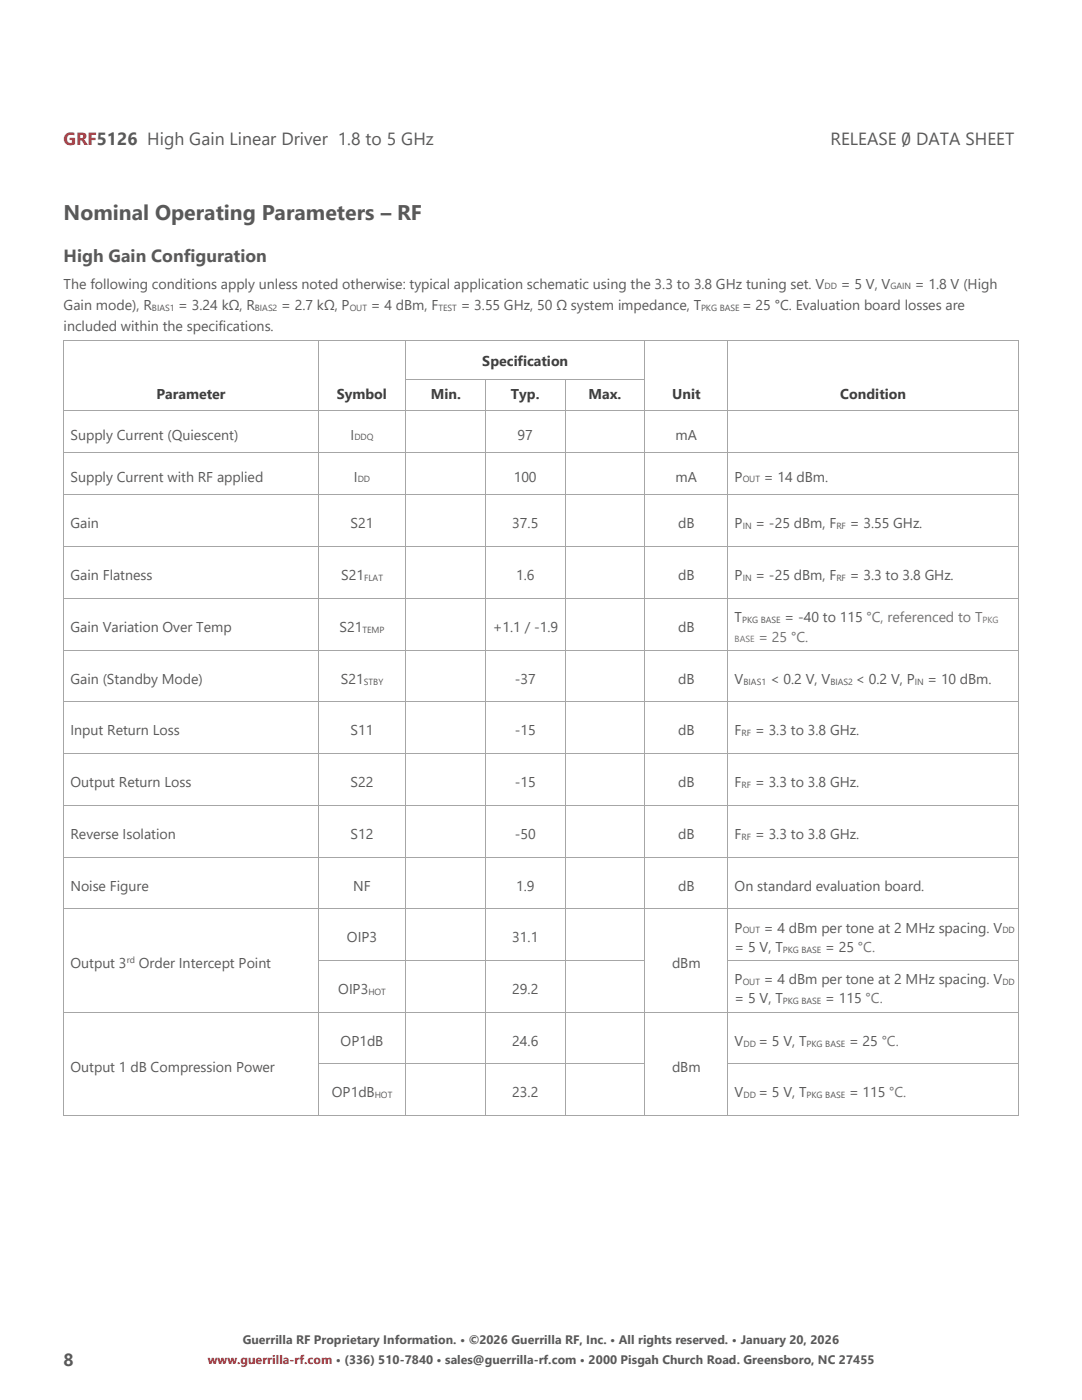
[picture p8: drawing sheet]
<svg xmlns="http://www.w3.org/2000/svg" width="216mm" height="279mm" viewBox="0 0 216 279" stroke-linecap="round" stroke-linejoin="round" font-family="sans-serif">
<defs><g id="words">
<text font-size="4.2" fill="#595959" x="12.7" y="43.8">Nominal Operating Parameters – RF</text>
<text font-size="3.5" fill="#d81f2c" x="12.7" y="28.9">GRF5126 High Gain Linear Driver 1.8 to 5 GHz</text>
<g font-size="3.5" fill="#595959">
<text x="165.7" y="28.9">RELEASE 0 DATA SHEET</text>
<text x="180.2" y="28.9">/</text>
<text x="12.7" y="52.3">High Gain Configuration</text>
<text x="12.7" y="272.6">8</text>
</g>
<g font-size="2.8" fill="#595959">
<text x="12.7" y="57.6">The following conditions apply unless noted otherwise: typical application schematic using the 3.3 to 3.8 GHz tuning set. V</text>
<text x="167.8" y="57.6">= 5 V, V</text>
<text x="182.5" y="57.6">= 1.8 V (High</text>
<text x="12.7" y="61.8">Gain mode), R</text>
<text x="35.6" y="61.8">= 3.24 kΩ, R</text>
<text x="56.1" y="61.8">= 2.7 kΩ, P</text>
<text x="74" y="61.8">= 4 dBm, F</text>
<text x="91.9" y="61.8">= 3.55 GHz, 50 Ω system impedance, T</text>
<text x="148.1" y="61.8">= 25 °C. Evaluation board losses are</text>
<text x="12.7" y="66">included within the specifications.</text>
<text x="14.1" y="87.7">Supply Current (Quiescent)</text>
<text x="70" y="87.7">I</text>
<text x="103.3" y="87.7">97</text>
<text x="134.8" y="87.7">mA</text>
<text x="14.1" y="96.1">Supply Current with RF applied</text>
<text x="70.6" y="96.1">I</text>
<text x="102.5" y="96.1">100</text>
<text x="134.8" y="96.1">mA</text>
<text x="146.6" y="96.1">P</text>
<text x="152.4" y="96.1">= 14 dBm.</text>
<text x="14.1" y="105.5">Gain</text>
<text x="70" y="105.5">S21</text>
<text x="102.2" y="105.5">37.5</text>
<text x="135.3" y="105.5">dB</text>
<text x="146.6" y="105.5">P</text>
<text x="150.7" y="105.5">= -25 dBm, F</text>
<text x="169.6" y="105.5">= 3.55 GHz.</text>
<text x="14.1" y="115.8">Gain Flatness</text>
<text x="68.1" y="115.8">S21</text>
<text x="103" y="115.8">1.6</text>
<text x="135.3" y="115.8">dB</text>
<text x="146.6" y="115.8">P</text>
<text x="150.7" y="115.8">= -25 dBm, F</text>
<text x="169.6" y="115.8">= 3.3 to 3.8 GHz.</text>
<text x="146.6" y="124.2">T</text>
<text x="156.5" y="124.2">= -40 to 115 °C, referenced to T</text>
<text x="14.1" y="126.1">Gain Variation Over Temp</text>
<text x="67.7" y="126.1">S21</text>
<text x="98.3" y="126.1">+1.1 / -1.9</text>
<text x="135.3" y="126.1">dB</text>
<text x="14.1" y="136.5">Gain (Standby Mode)</text>
<text x="68" y="136.5">S21</text>
<text x="102.7" y="136.5">-37</text>
<text x="135.3" y="136.5">dB</text>
<text x="146.6" y="136.5">V</text>
<text x="153.7" y="136.5">&lt; 0.2 V, V</text>
<text x="170.7" y="136.5">&lt; 0.2 V, P</text>
<text x="185.1" y="136.5">= 10 dBm.</text>
<text x="14.1" y="146.7">Input Return Loss</text>
<text x="70" y="146.7">S11</text>
<text x="102.7" y="146.7">-15</text>
<text x="135.3" y="146.7">dB</text>
<text x="146.6" y="146.7">F</text>
<text x="150.7" y="146.7">= 3.3 to 3.8 GHz.</text>
<text x="14.1" y="157.1">Output Return Loss</text>
<text x="70" y="157.1">S22</text>
<text x="102.7" y="157.1">-15</text>
<text x="135.3" y="157.1">dB</text>
<text x="146.6" y="157.1">F</text>
<text x="150.7" y="157.1">= 3.3 to 3.8 GHz.</text>
<text x="14.1" y="167.4">Reverse Isolation</text>
<text x="70" y="167.4">S12</text>
<text x="102.7" y="167.4">-50</text>
<text x="135.3" y="167.4">dB</text>
<text x="146.6" y="167.4">F</text>
<text x="150.7" y="167.4">= 3.3 to 3.8 GHz.</text>
<text x="14.1" y="177.7">Noise Figure</text>
<text x="70.5" y="177.7">NF</text>
<text x="103" y="177.7">1.9</text>
<text x="135.3" y="177.7">dB</text>
<text x="146.6" y="177.7">On standard evaluation board.</text>
<text x="69.2" y="188">OIP3</text>
<text x="102.2" y="188">31.1</text>
<text x="146.6" y="186.1">P</text>
<text x="146.6" y="190">= 5 V, T</text>
<text x="152.4" y="186.1">= 4 dBm per tone at 2 MHz spacing. V</text>
<text x="164.7" y="190">= 25 °C.</text>
<text x="14.1" y="193.2">Output 3</text>
<text x="27.7" y="193.2">Order Intercept Point</text>
<text x="134.1" y="193.2">dBm</text>
<text x="146.6" y="196.4">P</text>
<text x="152.4" y="196.4">= 4 dBm per tone at 2 MHz spacing. V</text>
<text x="67.5" y="198.4">OIP3</text>
<text x="102.2" y="198.4">29.2</text>
<text x="146.6" y="200.3">= 5 V, T</text>
<text x="164.7" y="200.3">= 115 °C.</text>
<text x="68" y="208.7">OP1dB</text>
<text x="102.2" y="208.7">24.6</text>
<text x="146.6" y="208.7">V</text>
<text x="151.3" y="208.7">= 5 V, T</text>
<text x="169.4" y="208.7">= 25 °C.</text>
<text x="14.1" y="213.9">Output 1 dB Compression Power</text>
<text x="134.1" y="213.9">dBm</text>
<text x="66.2" y="219">OP1dB</text>
<text x="102.2" y="219">23.2</text>
<text x="146.6" y="219">V</text>
<text x="151.3" y="219">= 5 V, T</text>
<text x="169.4" y="219">= 115 °C.</text>
</g>
<g font-size="2.8" fill="#3f3f3f">
<text x="96.2" y="73.1">Specification</text>
<text x="31.2" y="79.6">Parameter</text>
<text x="67.2" y="79.6">Symbol</text>
<text x="86" y="79.6">Min.</text>
<text x="102" y="79.6">Typ.</text>
<text x="117.4" y="79.6">Max.</text>
<text x="134.1" y="79.6">Unit</text>
<text x="167.7" y="79.6">Condition</text>
</g>
<text font-size="2.8" fill="#767171" x="151.3" y="128">= 25 °C.</text>
<text font-size="2.5" fill="#595959" x="48.4" y="268.3">Guerrilla RF Proprietary Information. • ©2026 Guerrilla RF, Inc. • All rights reserved. • January 20, 2026</text>
<text font-size="2.5" fill="#d81f2c" x="41.5" y="272.2">www.guerrilla-rf.com • (336) 510-7840 • sales@guerrilla-rf.com • 2000 Pisgah Church Road. Greensboro, NC 27455</text>
<g font-size="1.8" fill="#595959">
<text x="164.5" y="57.7">DD</text>
<text x="177.7" y="57.7">GAIN</text>
<text x="30.3" y="62">BIAS1</text>
<text x="50.8" y="62">BIAS2</text>
<text x="69.8" y="62">OUT</text>
<text x="87.5" y="62">TEST</text>
<text x="139.9" y="62">PKG BASE</text>
<text x="70.7" y="87.9">DDQ</text>
<text x="71.4" y="96.3">DD</text>
<text x="148.2" y="96.3">OUT</text>
<text x="148.2" y="105.6">IN</text>
<text x="166.9" y="105.6">RF</text>
<text x="72.7" y="116">FLAT</text>
<text x="148.2" y="116">IN</text>
<text x="166.9" y="116">RF</text>
<text x="148.1" y="124.4">PKG BASE</text>
<text x="72.3" y="126.3">TEMP</text>
<text x="72.6" y="136.6">STBY</text>
<text x="148.4" y="136.6">BIAS1</text>
<text x="165.7" y="136.6">BIAS2</text>
<text x="182.5" y="136.6">IN</text>
<text x="148" y="146.9">RF</text>
<text x="148" y="157.3">RF</text>
<text x="148" y="167.6">RF</text>
<text x="148.2" y="186.3">OUT</text>
<text x="156.2" y="190.1">PKG BASE</text>
<text x="200" y="186.3">DD</text>
<text x="25.3" y="192.1">rd</text>
<text x="148.2" y="196.6">OUT</text>
<text x="200" y="196.6">DD</text>
<text x="73.5" y="198.5">HOT</text>
<text x="156.2" y="200.4">PKG BASE</text>
<text x="148.4" y="208.9">DD</text>
<text x="160.9" y="208.9">PKG BASE</text>
<text x="74.8" y="219.2">HOT</text>
<text x="148.4" y="219.2">DD</text>
<text x="160.9" y="219.2">PKG BASE</text>
</g>
<g font-size="1.8" fill="#767171">
<text x="196" y="124.4">PKG</text>
<text x="146.6" y="128.2">BASE</text>
</g>
</g></defs>
<g fill="#a6a6a6">
<path d="M12.6 68h.2v.1h-.2z" fill-rule="evenodd"/>
<path d="M12.6 68h.2v.1h-.2z" fill-rule="evenodd"/>
</g>
<path d="M12.8 68h50.6" fill="none" stroke="#a6a6a6" stroke-width=".2"/>
<path d="M63.4 68h.2v.1h-.2z" fill-rule="evenodd" fill="#a6a6a6"/>
<path d="M63.6 68h17.3" fill="none" stroke="#a6a6a6" stroke-width=".2"/>
<path d="M80.9 68h.2v.1h-.2z" fill-rule="evenodd" fill="#a6a6a6"/>
<path d="M81.1 68h47.4" fill="none" stroke="#a6a6a6" stroke-width=".2"/>
<path d="M128.5 68h.2v.1h-.2z" fill-rule="evenodd" fill="#a6a6a6"/>
<path d="M128.7 68h16.4" fill="none" stroke="#a6a6a6" stroke-width=".2"/>
<path d="M145.1 68h.2v.1h-.2z" fill-rule="evenodd" fill="#a6a6a6"/>
<path d="M145.3 68h57.8" fill="none" stroke="#a6a6a6" stroke-width=".2"/>
<g fill="#a6a6a6">
<path d="M203.2 68h.1v.1h-.1z" fill-rule="evenodd"/>
<path d="M203.2 68h.1v.1h-.1z" fill-rule="evenodd"/>
</g>
<path d="M12.7 68.1v7.5M63.5 68.1v7.5M81 68.1v7.5M128.6 68.1v7.5M145.2 68.1v7.5M203.2 68.1v7.5" fill="none" stroke="#a6a6a6" stroke-width=".2"/>
<g fill="#a6a6a6">
<path d="M12.6 75.6h.2v.1h-.2z" fill-rule="evenodd"/>
<path d="M63.4 75.6h.2v.1h-.2z" fill-rule="evenodd"/>
<path d="M80.9 75.6h.2v.1h-.2z" fill-rule="evenodd"/>
</g>
<path d="M81.1 75.7h15.7" fill="none" stroke="#a6a6a6" stroke-width=".2"/>
<path d="M96.8 75.6h.2v.1h-.2z" fill-rule="evenodd" fill="#a6a6a6"/>
<path d="M97 75.7h15.7" fill="none" stroke="#a6a6a6" stroke-width=".2"/>
<path d="M112.7 75.6h.1v.1h-.1z" fill-rule="evenodd" fill="#a6a6a6"/>
<path d="M112.8 75.7h15.8" fill="none" stroke="#a6a6a6" stroke-width=".2"/>
<g fill="#a6a6a6">
<path d="M128.5 75.6h.2v.1h-.2z" fill-rule="evenodd"/>
<path d="M145.1 75.6h.2v.1h-.2z" fill-rule="evenodd"/>
<path d="M203.2 75.6h.1v.1h-.1z" fill-rule="evenodd"/>
</g>
<path d="M12.7 75.7v6.2M63.5 75.7v6.2M81 75.7v6.2M96.9 75.7v6.2M112.8 75.7v6.2M128.6 75.7v6.2M145.2 75.7v6.2M203.2 75.7v6.2" fill="none" stroke="#a6a6a6" stroke-width=".2"/>
<path d="M12.6 81.9h.2v.2h-.2z" fill-rule="evenodd" fill="#a6a6a6"/>
<path d="M12.8 82h50.6" fill="none" stroke="#a6a6a6" stroke-width=".2"/>
<path d="M63.4 81.9h.2v.2h-.2z" fill-rule="evenodd" fill="#a6a6a6"/>
<path d="M63.6 82h17.3" fill="none" stroke="#a6a6a6" stroke-width=".2"/>
<path d="M80.9 81.9h.2v.2h-.2z" fill-rule="evenodd" fill="#a6a6a6"/>
<path d="M81.1 82h15.7" fill="none" stroke="#a6a6a6" stroke-width=".2"/>
<path d="M96.8 81.9h.2v.2h-.2z" fill-rule="evenodd" fill="#a6a6a6"/>
<path d="M97 82h15.7" fill="none" stroke="#a6a6a6" stroke-width=".2"/>
<path d="M112.7 81.9h.1v.2h-.1z" fill-rule="evenodd" fill="#a6a6a6"/>
<path d="M112.8 82h15.8" fill="none" stroke="#a6a6a6" stroke-width=".2"/>
<path d="M128.5 81.9h.2v.2h-.2z" fill-rule="evenodd" fill="#a6a6a6"/>
<path d="M128.7 82h16.4" fill="none" stroke="#a6a6a6" stroke-width=".2"/>
<path d="M145.1 81.9h.2v.2h-.2z" fill-rule="evenodd" fill="#a6a6a6"/>
<path d="M145.3 82h57.8" fill="none" stroke="#a6a6a6" stroke-width=".2"/>
<path d="M203.2 81.9h.1v.2h-.1z" fill-rule="evenodd" fill="#a6a6a6"/>
<path d="M12.7 82.1v8.2M63.5 82.1v8.2M81 82.1v8.2M96.9 82.1v8.2M112.8 82.1v8.2M128.6 82.1v8.2M145.2 82.1v8.2M203.2 82.1v8.2" fill="none" stroke="#a6a6a6" stroke-width=".2"/>
<path d="M12.6 90.3h.2v.2h-.2z" fill-rule="evenodd" fill="#a6a6a6"/>
<path d="M12.8 90.4h50.6" fill="none" stroke="#a6a6a6" stroke-width=".2"/>
<path d="M63.4 90.3h.2v.2h-.2z" fill-rule="evenodd" fill="#a6a6a6"/>
<path d="M63.6 90.4h17.3" fill="none" stroke="#a6a6a6" stroke-width=".2"/>
<path d="M80.9 90.3h.2v.2h-.2z" fill-rule="evenodd" fill="#a6a6a6"/>
<path d="M81.1 90.4h15.7" fill="none" stroke="#a6a6a6" stroke-width=".2"/>
<path d="M96.8 90.3h.2v.2h-.2z" fill-rule="evenodd" fill="#a6a6a6"/>
<path d="M97 90.4h15.7" fill="none" stroke="#a6a6a6" stroke-width=".2"/>
<path d="M112.7 90.3h.1v.2h-.1z" fill-rule="evenodd" fill="#a6a6a6"/>
<path d="M112.8 90.4h15.8" fill="none" stroke="#a6a6a6" stroke-width=".2"/>
<path d="M128.5 90.3h.2v.2h-.2z" fill-rule="evenodd" fill="#a6a6a6"/>
<path d="M128.7 90.4h16.4" fill="none" stroke="#a6a6a6" stroke-width=".2"/>
<path d="M145.1 90.3h.2v.2h-.2z" fill-rule="evenodd" fill="#a6a6a6"/>
<path d="M145.3 90.4h57.8" fill="none" stroke="#a6a6a6" stroke-width=".2"/>
<path d="M203.2 90.3h.1v.2h-.1z" fill-rule="evenodd" fill="#a6a6a6"/>
<path d="M12.7 90.5v8.2M63.5 90.5v8.2M81 90.5v8.2M96.9 90.5v8.2M112.8 90.5v8.2M128.6 90.5v8.2M145.2 90.5v8.2M203.2 90.5v8.2" fill="none" stroke="#a6a6a6" stroke-width=".2"/>
<path d="M12.6 98.7h.2v.2h-.2z" fill-rule="evenodd" fill="#a6a6a6"/>
<path d="M12.8 98.8h50.6" fill="none" stroke="#a6a6a6" stroke-width=".2"/>
<path d="M63.4 98.7h.2v.2h-.2z" fill-rule="evenodd" fill="#a6a6a6"/>
<path d="M63.6 98.8h17.3" fill="none" stroke="#a6a6a6" stroke-width=".2"/>
<path d="M80.9 98.7h.2v.2h-.2z" fill-rule="evenodd" fill="#a6a6a6"/>
<path d="M81.1 98.8h15.7" fill="none" stroke="#a6a6a6" stroke-width=".2"/>
<path d="M96.8 98.7h.2v.2h-.2z" fill-rule="evenodd" fill="#a6a6a6"/>
<path d="M97 98.8h15.7" fill="none" stroke="#a6a6a6" stroke-width=".2"/>
<path d="M112.7 98.7h.1v.2h-.1z" fill-rule="evenodd" fill="#a6a6a6"/>
<path d="M112.8 98.8h15.8" fill="none" stroke="#a6a6a6" stroke-width=".2"/>
<path d="M128.5 98.7h.2v.2h-.2z" fill-rule="evenodd" fill="#a6a6a6"/>
<path d="M128.7 98.8h16.4" fill="none" stroke="#a6a6a6" stroke-width=".2"/>
<path d="M145.1 98.7h.2v.2h-.2z" fill-rule="evenodd" fill="#a6a6a6"/>
<path d="M145.3 98.8h57.8" fill="none" stroke="#a6a6a6" stroke-width=".2"/>
<path d="M203.2 98.7h.1v.2h-.1z" fill-rule="evenodd" fill="#a6a6a6"/>
<path d="M12.7 98.9v10.1M63.5 98.9v10.1M81 98.9v10.1M96.9 98.9v10.1M112.8 98.9v10.1M128.6 98.9v10.1M145.2 98.9v10.1M203.2 98.9v10.1" fill="none" stroke="#a6a6a6" stroke-width=".2"/>
<path d="M12.6 109h.2v.2h-.2z" fill-rule="evenodd" fill="#a6a6a6"/>
<path d="M12.8 109.1h50.6" fill="none" stroke="#a6a6a6" stroke-width=".2"/>
<path d="M63.4 109h.2v.2h-.2z" fill-rule="evenodd" fill="#a6a6a6"/>
<path d="M63.6 109.1h17.3" fill="none" stroke="#a6a6a6" stroke-width=".2"/>
<path d="M80.9 109h.2v.2h-.2z" fill-rule="evenodd" fill="#a6a6a6"/>
<path d="M81.1 109.1h15.7" fill="none" stroke="#a6a6a6" stroke-width=".2"/>
<path d="M96.8 109h.2v.2h-.2z" fill-rule="evenodd" fill="#a6a6a6"/>
<path d="M97 109.1h15.7" fill="none" stroke="#a6a6a6" stroke-width=".2"/>
<path d="M112.7 109h.1v.2h-.1z" fill-rule="evenodd" fill="#a6a6a6"/>
<path d="M112.8 109.1h15.8" fill="none" stroke="#a6a6a6" stroke-width=".2"/>
<path d="M128.5 109h.2v.2h-.2z" fill-rule="evenodd" fill="#a6a6a6"/>
<path d="M128.7 109.1h16.4" fill="none" stroke="#a6a6a6" stroke-width=".2"/>
<path d="M145.1 109h.2v.2h-.2z" fill-rule="evenodd" fill="#a6a6a6"/>
<path d="M145.3 109.1h57.8" fill="none" stroke="#a6a6a6" stroke-width=".2"/>
<path d="M203.2 109h.1v.2h-.1z" fill-rule="evenodd" fill="#a6a6a6"/>
<path d="M12.7 109.2v10.2M63.5 109.2v10.2M81 109.2v10.2M96.9 109.2v10.2M112.8 109.2v10.2M128.6 109.2v10.2M145.2 109.2v10.2M203.2 109.2v10.2" fill="none" stroke="#a6a6a6" stroke-width=".2"/>
<path d="M12.6 119.4h.2v.1h-.2z" fill-rule="evenodd" fill="#a6a6a6"/>
<path d="M12.8 119.4h50.6" fill="none" stroke="#a6a6a6" stroke-width=".2"/>
<path d="M63.4 119.4h.2v.1h-.2z" fill-rule="evenodd" fill="#a6a6a6"/>
<path d="M63.6 119.4h17.3" fill="none" stroke="#a6a6a6" stroke-width=".2"/>
<path d="M80.9 119.4h.2v.1h-.2z" fill-rule="evenodd" fill="#a6a6a6"/>
<path d="M81.1 119.4h15.7" fill="none" stroke="#a6a6a6" stroke-width=".2"/>
<path d="M96.8 119.4h.2v.1h-.2z" fill-rule="evenodd" fill="#a6a6a6"/>
<path d="M97 119.4h15.7" fill="none" stroke="#a6a6a6" stroke-width=".2"/>
<path d="M112.7 119.4h.1v.1h-.1z" fill-rule="evenodd" fill="#a6a6a6"/>
<path d="M112.8 119.4h15.8" fill="none" stroke="#a6a6a6" stroke-width=".2"/>
<path d="M128.5 119.4h.2v.1h-.2z" fill-rule="evenodd" fill="#a6a6a6"/>
<path d="M128.7 119.4h16.4" fill="none" stroke="#a6a6a6" stroke-width=".2"/>
<path d="M145.1 119.4h.2v.1h-.2z" fill-rule="evenodd" fill="#a6a6a6"/>
<path d="M145.3 119.4h57.8" fill="none" stroke="#a6a6a6" stroke-width=".2"/>
<path d="M203.2 119.4h.1v.1h-.1z" fill-rule="evenodd" fill="#a6a6a6"/>
<path d="M12.7 119.5v10.2M63.5 119.5v10.2M81 119.5v10.2M96.9 119.5v10.2M112.8 119.5v10.2M128.6 119.5v10.2M145.2 119.5v10.2M203.2 119.5v10.2" fill="none" stroke="#a6a6a6" stroke-width=".2"/>
<path d="M12.6 129.7h.2v.2h-.2z" fill-rule="evenodd" fill="#a6a6a6"/>
<path d="M12.8 129.8h50.6" fill="none" stroke="#a6a6a6" stroke-width=".2"/>
<path d="M63.4 129.7h.2v.2h-.2z" fill-rule="evenodd" fill="#a6a6a6"/>
<path d="M63.6 129.8h17.3" fill="none" stroke="#a6a6a6" stroke-width=".2"/>
<path d="M80.9 129.7h.2v.2h-.2z" fill-rule="evenodd" fill="#a6a6a6"/>
<path d="M81.1 129.8h15.7" fill="none" stroke="#a6a6a6" stroke-width=".2"/>
<path d="M96.8 129.7h.2v.2h-.2z" fill-rule="evenodd" fill="#a6a6a6"/>
<path d="M97 129.8h15.7" fill="none" stroke="#a6a6a6" stroke-width=".2"/>
<path d="M112.7 129.7h.1v.2h-.1z" fill-rule="evenodd" fill="#a6a6a6"/>
<path d="M112.8 129.8h15.8" fill="none" stroke="#a6a6a6" stroke-width=".2"/>
<path d="M128.5 129.7h.2v.2h-.2z" fill-rule="evenodd" fill="#a6a6a6"/>
<path d="M128.7 129.8h16.4" fill="none" stroke="#a6a6a6" stroke-width=".2"/>
<path d="M145.1 129.7h.2v.2h-.2z" fill-rule="evenodd" fill="#a6a6a6"/>
<path d="M145.3 129.8h57.8" fill="none" stroke="#a6a6a6" stroke-width=".2"/>
<path d="M203.2 129.7h.1v.2h-.1z" fill-rule="evenodd" fill="#a6a6a6"/>
<path d="M12.7 129.9v10.1M63.5 129.9v10.1M81 129.9v10.1M96.9 129.9v10.1M112.8 129.9v10.1M128.6 129.9v10.1M145.2 129.9v10.1M203.2 129.9v10.1" fill="none" stroke="#a6a6a6" stroke-width=".2"/>
<path d="M12.6 140h.2v.1h-.2z" fill-rule="evenodd" fill="#a6a6a6"/>
<path d="M12.8 140.1h50.6" fill="none" stroke="#a6a6a6" stroke-width=".2"/>
<path d="M63.4 140h.2v.1h-.2z" fill-rule="evenodd" fill="#a6a6a6"/>
<path d="M63.6 140.1h17.3" fill="none" stroke="#a6a6a6" stroke-width=".2"/>
<path d="M80.9 140h.2v.1h-.2z" fill-rule="evenodd" fill="#a6a6a6"/>
<path d="M81.1 140.1h15.7" fill="none" stroke="#a6a6a6" stroke-width=".2"/>
<path d="M96.8 140h.2v.1h-.2z" fill-rule="evenodd" fill="#a6a6a6"/>
<path d="M97 140.1h15.7" fill="none" stroke="#a6a6a6" stroke-width=".2"/>
<path d="M112.7 140h.1v.1h-.1z" fill-rule="evenodd" fill="#a6a6a6"/>
<path d="M112.8 140.1h15.8" fill="none" stroke="#a6a6a6" stroke-width=".2"/>
<path d="M128.5 140h.2v.1h-.2z" fill-rule="evenodd" fill="#a6a6a6"/>
<path d="M128.7 140.1h16.4" fill="none" stroke="#a6a6a6" stroke-width=".2"/>
<path d="M145.1 140h.2v.1h-.2z" fill-rule="evenodd" fill="#a6a6a6"/>
<path d="M145.3 140.1h57.8" fill="none" stroke="#a6a6a6" stroke-width=".2"/>
<path d="M203.2 140h.1v.1h-.1z" fill-rule="evenodd" fill="#a6a6a6"/>
<path d="M12.7 140.1v10.2M63.5 140.1v10.2M81 140.1v10.2M96.9 140.1v10.2M112.8 140.1v10.2M128.6 140.1v10.2M145.2 140.1v10.2M203.2 140.1v10.2" fill="none" stroke="#a6a6a6" stroke-width=".2"/>
<path d="M12.6 150.3h.2v.2h-.2z" fill-rule="evenodd" fill="#a6a6a6"/>
<path d="M12.8 150.4h50.6" fill="none" stroke="#a6a6a6" stroke-width=".2"/>
<path d="M63.4 150.3h.2v.2h-.2z" fill-rule="evenodd" fill="#a6a6a6"/>
<path d="M63.6 150.4h17.3" fill="none" stroke="#a6a6a6" stroke-width=".2"/>
<path d="M80.9 150.3h.2v.2h-.2z" fill-rule="evenodd" fill="#a6a6a6"/>
<path d="M81.1 150.4h15.7" fill="none" stroke="#a6a6a6" stroke-width=".2"/>
<path d="M96.8 150.3h.2v.2h-.2z" fill-rule="evenodd" fill="#a6a6a6"/>
<path d="M97 150.4h15.7" fill="none" stroke="#a6a6a6" stroke-width=".2"/>
<path d="M112.7 150.3h.1v.2h-.1z" fill-rule="evenodd" fill="#a6a6a6"/>
<path d="M112.8 150.4h15.8" fill="none" stroke="#a6a6a6" stroke-width=".2"/>
<path d="M128.5 150.3h.2v.2h-.2z" fill-rule="evenodd" fill="#a6a6a6"/>
<path d="M128.7 150.4h16.4" fill="none" stroke="#a6a6a6" stroke-width=".2"/>
<path d="M145.1 150.3h.2v.2h-.2z" fill-rule="evenodd" fill="#a6a6a6"/>
<path d="M145.3 150.4h57.8" fill="none" stroke="#a6a6a6" stroke-width=".2"/>
<path d="M203.2 150.3h.1v.2h-.1z" fill-rule="evenodd" fill="#a6a6a6"/>
<path d="M12.7 150.5v10.1M63.5 150.5v10.1M81 150.5v10.1M96.9 150.5v10.1M112.8 150.5v10.1M128.6 150.5v10.1M145.2 150.5v10.1M203.2 150.5v10.1" fill="none" stroke="#a6a6a6" stroke-width=".2"/>
<path d="M12.6 160.6h.2v.2h-.2z" fill-rule="evenodd" fill="#a6a6a6"/>
<path d="M12.8 160.7h50.6" fill="none" stroke="#a6a6a6" stroke-width=".2"/>
<path d="M63.4 160.6h.2v.2h-.2z" fill-rule="evenodd" fill="#a6a6a6"/>
<path d="M63.6 160.7h17.3" fill="none" stroke="#a6a6a6" stroke-width=".2"/>
<path d="M80.9 160.6h.2v.2h-.2z" fill-rule="evenodd" fill="#a6a6a6"/>
<path d="M81.1 160.7h15.7" fill="none" stroke="#a6a6a6" stroke-width=".2"/>
<path d="M96.8 160.6h.2v.2h-.2z" fill-rule="evenodd" fill="#a6a6a6"/>
<path d="M97 160.7h15.7" fill="none" stroke="#a6a6a6" stroke-width=".2"/>
<path d="M112.7 160.6h.1v.2h-.1z" fill-rule="evenodd" fill="#a6a6a6"/>
<path d="M112.8 160.7h15.8" fill="none" stroke="#a6a6a6" stroke-width=".2"/>
<path d="M128.5 160.6h.2v.2h-.2z" fill-rule="evenodd" fill="#a6a6a6"/>
<path d="M128.7 160.7h16.4" fill="none" stroke="#a6a6a6" stroke-width=".2"/>
<path d="M145.1 160.6h.2v.2h-.2z" fill-rule="evenodd" fill="#a6a6a6"/>
<path d="M145.3 160.7h57.8" fill="none" stroke="#a6a6a6" stroke-width=".2"/>
<path d="M203.2 160.6h.1v.2h-.1z" fill-rule="evenodd" fill="#a6a6a6"/>
<path d="M12.7 160.8v10.2M63.5 160.8v10.2M81 160.8v10.2M96.9 160.8v10.2M112.8 160.8v10.2M128.6 160.8v10.2M145.2 160.8v10.2M203.2 160.8v10.2" fill="none" stroke="#a6a6a6" stroke-width=".2"/>
<path d="M12.6 171h.2v.1h-.2z" fill-rule="evenodd" fill="#a6a6a6"/>
<path d="M12.8 171.1h50.6" fill="none" stroke="#a6a6a6" stroke-width=".2"/>
<path d="M63.4 171h.2v.1h-.2z" fill-rule="evenodd" fill="#a6a6a6"/>
<path d="M63.6 171.1h17.3" fill="none" stroke="#a6a6a6" stroke-width=".2"/>
<path d="M80.9 171h.2v.1h-.2z" fill-rule="evenodd" fill="#a6a6a6"/>
<path d="M81.1 171.1h15.7" fill="none" stroke="#a6a6a6" stroke-width=".2"/>
<path d="M96.8 171h.2v.1h-.2z" fill-rule="evenodd" fill="#a6a6a6"/>
<path d="M97 171.1h15.7" fill="none" stroke="#a6a6a6" stroke-width=".2"/>
<path d="M112.7 171h.1v.1h-.1z" fill-rule="evenodd" fill="#a6a6a6"/>
<path d="M112.8 171.1h15.8" fill="none" stroke="#a6a6a6" stroke-width=".2"/>
<path d="M128.5 171h.2v.1h-.2z" fill-rule="evenodd" fill="#a6a6a6"/>
<path d="M128.7 171.1h16.4" fill="none" stroke="#a6a6a6" stroke-width=".2"/>
<path d="M145.1 171h.2v.1h-.2z" fill-rule="evenodd" fill="#a6a6a6"/>
<path d="M145.3 171.1h57.8" fill="none" stroke="#a6a6a6" stroke-width=".2"/>
<path d="M203.2 171h.1v.1h-.1z" fill-rule="evenodd" fill="#a6a6a6"/>
<path d="M12.7 171.1v10.2M63.5 171.1v10.2M81 171.1v10.2M96.9 171.1v10.2M112.8 171.1v10.2M128.6 171.1v10.2M145.2 171.1v10.2M203.2 171.1v10.2" fill="none" stroke="#a6a6a6" stroke-width=".2"/>
<path d="M12.6 181.3h.2v.1h-.2z" fill-rule="evenodd" fill="#a6a6a6"/>
<path d="M12.8 181.3h50.6" fill="none" stroke="#a6a6a6" stroke-width=".2"/>
<path d="M63.4 181.3h.2v.1h-.2z" fill-rule="evenodd" fill="#a6a6a6"/>
<path d="M63.6 181.3h17.3" fill="none" stroke="#a6a6a6" stroke-width=".2"/>
<path d="M80.9 181.3h.2v.1h-.2z" fill-rule="evenodd" fill="#a6a6a6"/>
<path d="M81.1 181.3h15.7" fill="none" stroke="#a6a6a6" stroke-width=".2"/>
<path d="M96.8 181.3h.2v.1h-.2z" fill-rule="evenodd" fill="#a6a6a6"/>
<path d="M97 181.3h15.7" fill="none" stroke="#a6a6a6" stroke-width=".2"/>
<path d="M112.7 181.3h.1v.1h-.1z" fill-rule="evenodd" fill="#a6a6a6"/>
<path d="M112.8 181.3h15.8" fill="none" stroke="#a6a6a6" stroke-width=".2"/>
<path d="M128.5 181.3h.2v.1h-.2z" fill-rule="evenodd" fill="#a6a6a6"/>
<path d="M128.7 181.3h16.4" fill="none" stroke="#a6a6a6" stroke-width=".2"/>
<path d="M145.1 181.3h.2v.1h-.2z" fill-rule="evenodd" fill="#a6a6a6"/>
<path d="M145.3 181.3h57.8" fill="none" stroke="#a6a6a6" stroke-width=".2"/>
<path d="M203.2 181.3h.1v.1h-.1z" fill-rule="evenodd" fill="#a6a6a6"/>
<path d="M12.7 181.4v10.2M63.5 181.4v10.2M81 181.4v10.2M96.9 181.4v10.2M112.8 181.4v10.2M128.6 181.4v10.2M145.2 181.4v10.2M203.2 181.4v10.2" fill="none" stroke="#a6a6a6" stroke-width=".2"/>
<g fill="#a6a6a6">
<path d="M12.6 191.6h.2v.2h-.2z" fill-rule="evenodd"/>
<path d="M63.4 191.6h.2v.2h-.2z" fill-rule="evenodd"/>
</g>
<path d="M63.6 191.7h17.3" fill="none" stroke="#a6a6a6" stroke-width=".2"/>
<path d="M80.9 191.6h.2v.2h-.2z" fill-rule="evenodd" fill="#a6a6a6"/>
<path d="M81.1 191.7h15.7" fill="none" stroke="#a6a6a6" stroke-width=".2"/>
<path d="M96.8 191.6h.2v.2h-.2z" fill-rule="evenodd" fill="#a6a6a6"/>
<path d="M97 191.7h15.7" fill="none" stroke="#a6a6a6" stroke-width=".2"/>
<path d="M112.7 191.6h.1v.2h-.1z" fill-rule="evenodd" fill="#a6a6a6"/>
<path d="M112.8 191.7h15.8" fill="none" stroke="#a6a6a6" stroke-width=".2"/>
<g fill="#a6a6a6">
<path d="M128.5 191.6h.2v.2h-.2z" fill-rule="evenodd"/>
<path d="M145.1 191.6h.2v.2h-.2z" fill-rule="evenodd"/>
</g>
<path d="M145.3 191.7h57.8" fill="none" stroke="#a6a6a6" stroke-width=".2"/>
<path d="M203.2 191.6h.1v.2h-.1z" fill-rule="evenodd" fill="#a6a6a6"/>
<path d="M12.7 191.8v10.1M63.5 191.8v10.1M81 191.8v10.1M96.9 191.8v10.1M112.8 191.8v10.1M128.6 191.8v10.1M145.2 191.8v10.1M203.2 191.8v10.1" fill="none" stroke="#a6a6a6" stroke-width=".2"/>
<path d="M12.6 201.9h.2v.2h-.2z" fill-rule="evenodd" fill="#a6a6a6"/>
<path d="M12.8 202h50.6" fill="none" stroke="#a6a6a6" stroke-width=".2"/>
<path d="M63.4 201.9h.2v.2h-.2z" fill-rule="evenodd" fill="#a6a6a6"/>
<path d="M63.6 202h17.3" fill="none" stroke="#a6a6a6" stroke-width=".2"/>
<path d="M80.9 201.9h.2v.2h-.2z" fill-rule="evenodd" fill="#a6a6a6"/>
<path d="M81.1 202h15.7" fill="none" stroke="#a6a6a6" stroke-width=".2"/>
<path d="M96.8 201.9h.2v.2h-.2z" fill-rule="evenodd" fill="#a6a6a6"/>
<path d="M97 202h15.7" fill="none" stroke="#a6a6a6" stroke-width=".2"/>
<path d="M112.7 201.9h.1v.2h-.1z" fill-rule="evenodd" fill="#a6a6a6"/>
<path d="M112.8 202h15.8" fill="none" stroke="#a6a6a6" stroke-width=".2"/>
<path d="M128.5 201.9h.2v.2h-.2z" fill-rule="evenodd" fill="#a6a6a6"/>
<path d="M128.7 202h16.4" fill="none" stroke="#a6a6a6" stroke-width=".2"/>
<path d="M145.1 201.9h.2v.2h-.2z" fill-rule="evenodd" fill="#a6a6a6"/>
<path d="M145.3 202h57.8" fill="none" stroke="#a6a6a6" stroke-width=".2"/>
<path d="M203.2 201.9h.1v.2h-.1z" fill-rule="evenodd" fill="#a6a6a6"/>
<path d="M12.7 202.1v10.2M63.5 202.1v10.2M81 202.1v10.2M96.9 202.1v10.2M112.8 202.1v10.2M128.6 202.1v10.2M145.2 202.1v10.2M203.2 202.1v10.2" fill="none" stroke="#a6a6a6" stroke-width=".2"/>
<g fill="#a6a6a6">
<path d="M12.6 212.3h.2v.1h-.2z" fill-rule="evenodd"/>
<path d="M63.4 212.3h.2v.1h-.2z" fill-rule="evenodd"/>
</g>
<path d="M63.6 212.3h17.3" fill="none" stroke="#a6a6a6" stroke-width=".2"/>
<path d="M80.9 212.3h.2v.1h-.2z" fill-rule="evenodd" fill="#a6a6a6"/>
<path d="M81.1 212.3h15.7" fill="none" stroke="#a6a6a6" stroke-width=".2"/>
<path d="M96.8 212.3h.2v.1h-.2z" fill-rule="evenodd" fill="#a6a6a6"/>
<path d="M97 212.3h15.7" fill="none" stroke="#a6a6a6" stroke-width=".2"/>
<path d="M112.7 212.3h.1v.1h-.1z" fill-rule="evenodd" fill="#a6a6a6"/>
<path d="M112.8 212.3h15.8" fill="none" stroke="#a6a6a6" stroke-width=".2"/>
<g fill="#a6a6a6">
<path d="M128.5 212.3h.2v.1h-.2z" fill-rule="evenodd"/>
<path d="M145.1 212.3h.2v.1h-.2z" fill-rule="evenodd"/>
</g>
<path d="M145.3 212.3h57.8" fill="none" stroke="#a6a6a6" stroke-width=".2"/>
<path d="M203.2 212.3h.1v.1h-.1z" fill-rule="evenodd" fill="#a6a6a6"/>
<path d="M12.7 212.4v10.1" fill="none" stroke="#a6a6a6" stroke-width=".2"/>
<g fill="#a6a6a6">
<path d="M12.6 222.5h.2v.2h-.2z" fill-rule="evenodd"/>
<path d="M12.6 222.5h.2v.2h-.2z" fill-rule="evenodd"/>
</g>
<path d="M63.5 212.4v10.1M12.8 222.6h50.6" fill="none" stroke="#a6a6a6" stroke-width=".2"/>
<path d="M63.4 222.5h.2v.2h-.2z" fill-rule="evenodd" fill="#a6a6a6"/>
<path d="M81 212.4v10.1M63.6 222.6h17.3" fill="none" stroke="#a6a6a6" stroke-width=".2"/>
<path d="M80.9 222.5h.2v.2h-.2z" fill-rule="evenodd" fill="#a6a6a6"/>
<path d="M96.9 212.4v10.1M81.1 222.6h15.7" fill="none" stroke="#a6a6a6" stroke-width=".2"/>
<path d="M96.8 222.5h.2v.2h-.2z" fill-rule="evenodd" fill="#a6a6a6"/>
<path d="M112.8 212.4v10.1M97 222.6h15.7" fill="none" stroke="#a6a6a6" stroke-width=".2"/>
<path d="M112.7 222.5h.1v.2h-.1z" fill-rule="evenodd" fill="#a6a6a6"/>
<path d="M128.6 212.4v10.1M112.8 222.6h15.8" fill="none" stroke="#a6a6a6" stroke-width=".2"/>
<path d="M128.5 222.5h.2v.2h-.2z" fill-rule="evenodd" fill="#a6a6a6"/>
<path d="M145.2 212.4v10.1M128.7 222.6h16.4" fill="none" stroke="#a6a6a6" stroke-width=".2"/>
<path d="M145.1 222.5h.2v.2h-.2z" fill-rule="evenodd" fill="#a6a6a6"/>
<path d="M203.2 212.4v10.1M145.3 222.6h57.8" fill="none" stroke="#a6a6a6" stroke-width=".2"/>
<g fill="#a6a6a6">
<path d="M203.2 222.5h.1v.2h-.1z" fill-rule="evenodd"/>
<path d="M203.2 222.5h.1v.2h-.1z" fill-rule="evenodd"/>
</g>
<use href="#words"/>
</svg>
